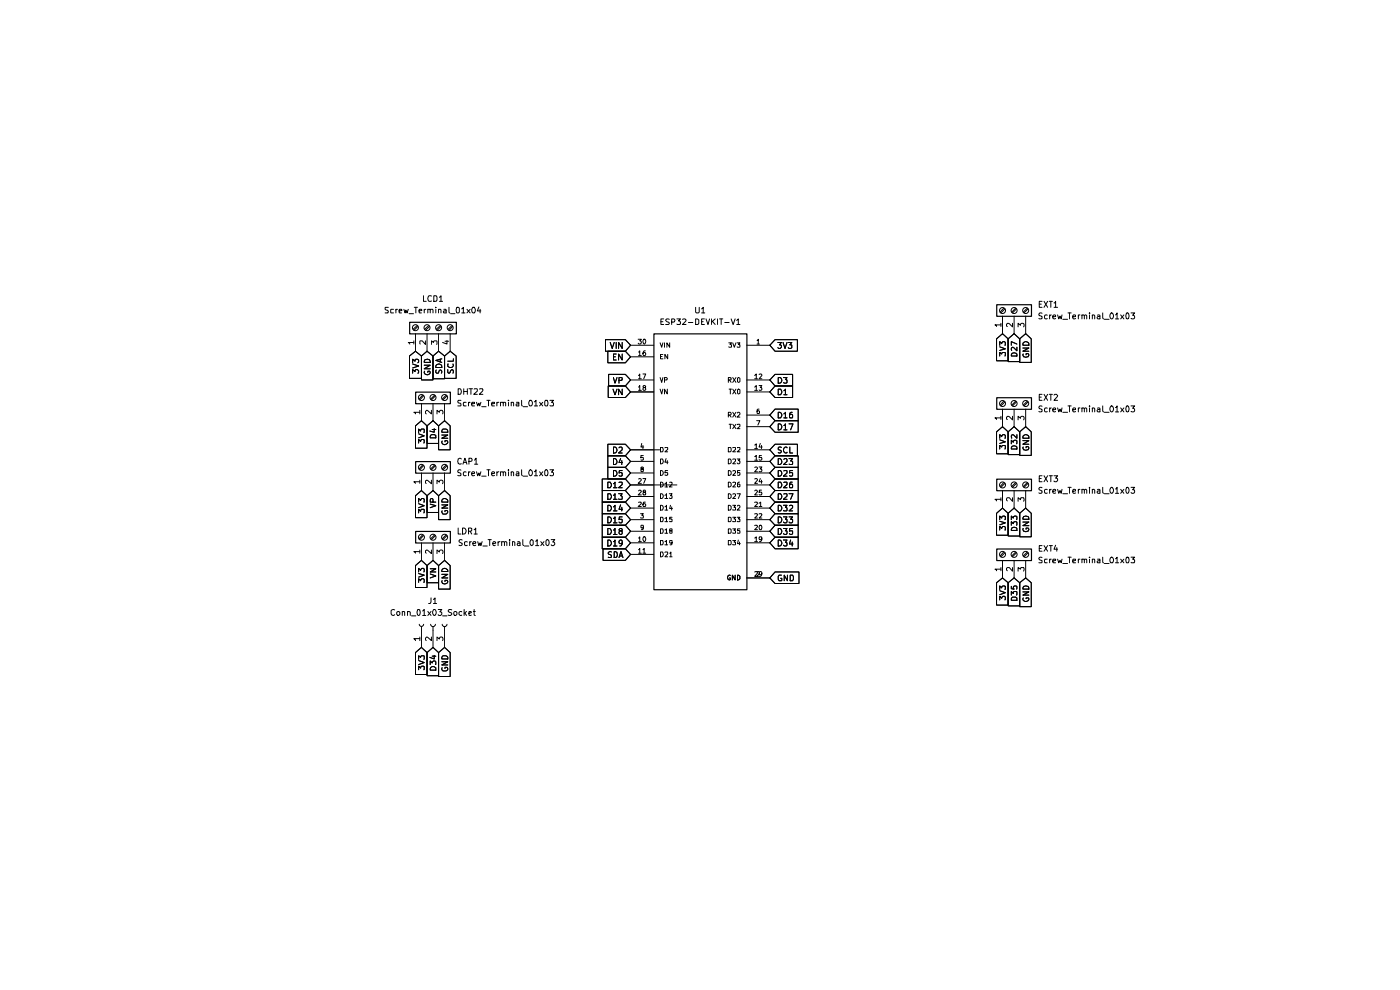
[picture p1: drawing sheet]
<svg xmlns="http://www.w3.org/2000/svg" width="297mm" height="210mm" viewBox="0 0 297 210" stroke-linecap="round" stroke-linejoin="round" font-family="sans-serif">
<g fill="none" stroke="#000" stroke-width=".21">
<path d="M82.4 65.2h-.6v.5a.47 .47 0 0 1 .4 .2 .47 .47 0 0 1 .1 .5h-.6M83.5 65.6l-.6 .1v.6l.6 .1M84 65.6v.8M84.3 65.6h-.2l-.1 .2M84.7 66l.6-.1-.1-.3h-.5v.2v.6h.5M85.7 65.6l.2 .8 .2-.6 .3 .6 .2-.8M86.8 66.5h.9M86.9 75.5l1.2-1 1.3 1v4.8h-2.5zM87.5 79.2v-.8l.6 .4 .1-.4h.4l.2 .3v.3l-.2 .2M87.5 77.2l1.3 .4-1.3 .5M87.5 77v-.8l.6 .4v-.3l.1-.1 .5 .1 .1 .5-.2 .2M87.8 72.6h-1.2l.3 .4"/>
<path d="M87.8 72.3v.7M87.9 65.2h.7M88.1 70.8v3.7M88.2 65.2v1.2M88.5 69.1l-.9 .7M88.6 69.3l-.8 .8M88.9 66l.6-.1-.1-.3h-.4l-.1 .2 .1 .6h.4M89.4 75.5l1.2-1 1.3 1v5.1h-2.5zM89.8 62.7v1.2h.6M90 77.5h1.3l-1.3 .7h1.3M90 65.6v.8M90.1 78.7l-.1 .2a.6 .6 0 0 0 .7 .6 .6 .6 0 0 0 .5-.8h-.4v.3"/>
<path d="M90.2 76.3h.9l.2 .6h-1.3zM90.3 72.3v.8l-.7-.8-.5 .1 .1 .6M90.3 65.6l-.3 .2M90.6 70.8v3.7M90.8 65.7l.5-.1v.8M90.8 65.6v.8M90.9 69.1l-.8 .7M91.1 69.3l-.8 .8M91.3 65.8l.1-.2h.4l.1 .8M91.5 73.1v-.8l.4 .3 .2-.3h.5v.8M91.5 62.8l-.1-.1a.66 .66 0 0 0-.6 .5 .66 .66 0 0 0 .2 .7l.5-.1M91.9 75.5l1.1-1 1.3 1v4.8h-2.4z"/>
<path d="M92 62.7h.5l.2 .3v.7l-.2 .2h-.5zM92.5 65.2v.1M92.5 65.6v.8M92.5 78.5v.5l.1 .2h.4l.4-.7 .3 .2-.1 .5M92.5 77.5a.66 .66 0 0 1 .8-.2 .66 .66 0 0 1 .4 .7h-1.2zM93 65.7l.5-.1 .1 .8M93 65.6v.8M93 70.8v3.7M93.2 63.1l.4-.4v1.2M93.2 63.9h.7M93.4 76.2v.6M93.4 69.1l-.9 .7"/>
<path d="M93.6 69.3l-.9 .8M93.7 76.1l-1.2 .4 1.2 .4M94.1 65.6h.5l.1 .2v.6h-.6v-.4l.6-.1M94.3 75.5l1.2-1 1.3 1v4.8h-2.5zM94.4 72.4h.8M94.8 72.2v.8l-.9-.4M95 78.4v.6l.2 .2 .3-.2 .3-.6 .3 .1v.7M95.1 77.2l-.1 .5a.61 .61 0 0 0 .8 .2 .61 .61 0 0 0 .3-.7M95.2 65.2v1l.2 .2M95.5 70.8v3.7M95.6 66.5h.9M95.8 69.1l-.7 .7"/>
<path d="M96 69.3l-.8 .8M96.2 76.1v.5h-1.2M96.9 65.3l.4-.1 .1 .2v.8l-.1 .2-.4-.1zM98 65.5l.3-.3v1.2M98 66.4h.6M99.1 65.6l.6 .8M99.7 65.6l-.6 .8M100.2 65.3h.5a.94 .94 0 0 1 0 1.1h-.4a.78 .78 0 0 1-.1-1.1zM101.6 65.1l-.3 .9h.7M101.9 65.6v.8M128.4 72h4.3l1.1 1.2-1.1 1.3h-4.3zM128.9 74.5h3.8l1.1 1.2-1.1 1.3h-3.8z"/>
<path d="M129.1 79.4h3.6l1.1 1.2-1.1 1.3h-3.6zM129.5 72.6l.4 1.3 .4-1.3M130.1 75.7h.5M130.7 75.1h-.6v1.3h.6M130.7 72.6v1.3M132 72.6v1.3l-.8-1.3v1.3M132 75.1v1.3l-.8-1.3v1.3M133.8 75.7h4.9M133.8 73.2h4.9M135.4 72h.7l-.4 .3 .4 .3-.1 .3-.5 .1-.1-.2M135.5 74.7l.2-.3v1M135.5 79.7l.2-.4v1"/>
<path d="M135.5 75.4h.6M136.4 79.3h.6l-.4 1M136.5 72h.1a.52 .52 0 0 1 .4 .4 .52 .52 0 0 1-.4 .6l-.2-.4zM136.9 74.4h-.3a.7 .7 0 0 0 0 1h.3l.1-.4-.2-.2h-.2l-.2 .2M140 72.7l.4 1 .2-1M140.1 75.6h.4M140.2 68.2h.4M140.6 75.2h-.5v.9h.5M140.8 67.6h-.6v1.2h.6M141 72.7v1M141.6 75.2v.9l-.5-.9v.9M142 67.7h-.7l-.1 .3 .6 .3 .2 .4-.2 .1h-.6"/>
<path d="M142.1 72.7v1l-.6-1v1M142.5 68.3l.6-.1v-.5l-.6-.1v1.2M143.6 67.6h.8l-.5 .5 .5 .2-.1 .5-.7-.1M144.8 67.7l.5-.1 .2 .3-.7 .9h.7M146 68.4h1M147.6 67.6h.3l.3 .3v.7l-.1 .2h-.5zM147.6 65.2v1l.1 .2h.5l.1-.2v-1M148.8 65.5l.4-.3v1.2M148.8 66.4h.7M148.8 68.2h.4M149.4 67.6h-.6v1.2h.6M149.8 67.6l.4 1.2 .3-1.2"/>
<path d="M151 67.6v1.2M151.1 68.2l.6 .6M151.7 67.6l-.7 .7M152.2 67.6v1.2M152.7 67.6h.6M153 67.6v1.2M153.8 68.4h.9M154.6 72.7h.6l-.3 .4h.3v.5h-.6M155.1 67.6l.4 1.2 .5-1.2M155.4 72.7l.4 1 .3-1M156.3 68l.3-.4v1.2M156.3 68.8h.7"/>
<path d="M156.4 72.7h.6l-.4 .4h.4v.5h-.6M158.4 73.2h4.9M160.1 79.7l.3-.4v1M160.6 72.2l.3-.2v1M160.6 73h.5M161 79.4l.5-.1 .1 .2-.6 .8h.6M164.4 79.4h3.7v2.5h-3.7l-1.1-1.3zM164.4 72h4.8v2.5h-4.8l-1.1-1.3zM165 72.6h.8l-.4 .5 .3 .1 .1 .5-.3 .2h-.3l-.2-.2M166.1 72.6l.4 1.3 .5-1.3M167.2 72.6h.8l-.4 .5 .4 .1v.5l-.3 .2h-.3l-.2-.2M211.4 71.9l1.3-1.1 1.2 1.1v4.6h-2.5z"/>
<path d="M212.1 75.5v-.7l.4 .3 .2-.3h.5v.7M212.1 73.6l1.2 .4-1.2 .3M212.1 73.2v-.7l.4 .4 .3-.4h.3l.2 .1-.1 .6M212.3 68.9h-1.2l.3 .4M212.3 68.6v.7M212.7 67.1v3.7M212.9 65.4l-.7 .8M213.2 65.5l-.9 .9M213.9 71.9l1.2-1.1 1.2 1.1v4.8h-2.4zM214.7 74.9h.9l.1 .2v.4h-1.2zM214.8 68.6v.7l-.9-.7-.4 .2 .2 .5M215.1 67.1v3.7"/>
<path d="M215.5 65.4l-.9 .8M215.6 65.5l-.8 .9M215.7 73.7v.7l-.8-.7-.4 .2 .1 .4M215.7 73l-1.2-.5v.7M216 69.3v-.7l.5 .4 .2-.4 .5 .1v.6M216.3 71.9l1.3-1.1 1.2 1.1v5h-2.5zM217 73.8h1.3l-1.3 .7h1.3M217.1 75.1l-.1 .1a.64 .64 0 0 0 .6 .6 .64 .64 0 0 0 .7-.5l-.2-.3h-.4v.3M217.1 72.7a.67 .67 0 0 1 .8-.2 .67 .67 0 0 1 .4 .7h-1.3zM217.6 67.1v3.7M217.9 65.4l-.8 .8M218.1 65.5l-.8 .9"/>
<path d="M220.5 64.5h.4M221.1 66.5l-.5-.1-.2 .2 .1 .4 .6 .1v.5h-.7M221.1 63.9h-.6v1.3h.6M221.5 63.9l.7 1.3M222.2 66.9l-.4-.1-.2 .3 .1 .5h.5M222.2 63.9l-.7 1.3M222.6 63.9h.7M222.7 66.8v.8M222.9 63.9v1.3M223 66.8l-.3 .3M223.3 67.2l.6-.1v-.2l-.3-.1-.3 .2 .1 .6h.5M223.6 64.3h.2l.1-.4v1.3"/>
<path d="M223.6 65.2h.8M224.4 66.8l.2 .8 .3-.5 .2 .5 .2-.8M225.5 67.7h1M226.6 66.4h.6M226.9 66.4v1.2M227.6 67.2l.6-.1v-.2l-.5-.1-.1 .2v.5l.1 .1h.5M228.8 66.8v.8M229.1 66.8l-.3 .3M229.5 67l.2-.2 .3 .2v.6M229.5 66.8v.8M230 67l.2-.2 .3 .2v.6M231.1 66.4v.1"/>
<path d="M231.1 66.8v.8M231.7 67l.2-.2 .3 .2v.6M231.7 66.8v.8M232.8 66.9h.5v.7M233.3 67.1h-.4l-.2 .2 .2 .3h.4M233.9 66.4v1.1l.2 .1M234.3 67.7h1M235.6 66.5a.6 .6 0 0 1 .7 .5 .6 .6 0 0 1-.5 .6l-.3-.5zM236.6 66.8l.4-.4v1.2M236.6 67.6h.7M237.7 66.8l.7 .8M238.4 66.8l-.7 .8"/>
<path d="M239.1 66.4a.75 .75 0 0 1 .2 1.2h-.2a.9 .9 0 0 1 0-1.2zM239.9 66.4h.8l-.4 .5 .3 .1v.6h-.7M88.1 90.3l1.3-1.1 1.2 1.1v4.8h-2.5zM88.8 94v-.8l.4 .4 .3-.4 .5 .1-.1 .7M88.8 92l1.2 .5-1.2 .4M88.8 91.8v-.8l.4 .4 .2-.4h.5v.8M89.1 87.5h-1.3l.3 .1v.2M89.1 87v.8M89.4 85.6v3.6M89.7 98.6l-.8 .9M89.7 83.8l-.8 .9M89.8 98.8l-.7 .8"/>
<path d="M89.8 84l-.7 .8M90.6 90.3l1.3-1.1 1.1 1.1v3.8h-2.4zM91.4 92.4l.1-.2h.7l.3 .2v.5h-1.2zM91.5 87v.8l-.9-.8-.3 .3v.3l.1 .2M91.7 91.1h.8M91.9 85.6v3.6M92.1 90.9v.8l-.9-.3M92.2 98.6l-.8 .9M92.2 83.8l-.8 .9M92.4 98.8l-.9 .8M92.4 84l-.9 .8M92.7 87.8v-.8l.5 .5 .1-.4h.6v.7"/>
<path d="M93 90.3l1.3-1.1 1.2 1.1v5.1h-2.5zM93.7 92.3h1.3l-1.3 .7h1.3M93.8 93.6a.58 .58 0 0 0 .6 .7 .58 .58 0 0 0 .5-.7l-.5-.1v.2M93.8 91.2l.2-.2h.7a.52 .52 0 0 1 .3 .7h-1.3zM94.3 85.6v3.6M94.7 98.6l-.9 .9M94.7 83.8l-.9 .9M94.8 98.8l-.8 .8M94.8 84l-.8 .8M97.2 82.5a.66 .66 0 0 1 .6 .4 .66 .66 0 0 1-.2 .7h-.4zM97.8 99.7l-.4-.1-.3 .3 .1 .3 .6 .3v.3h-.7M97.8 84.9h-.6l-.1 .3 .1 .2 .6 .3v.3l-.7 .1"/>
<path d="M97.9 97.4l-.3-.2a.65 .65 0 0 0-.5 .6 .65 .65 0 0 0 .5 .7l.3-.1M98.2 98.5l.4-1.3 .5 1.3M98.4 98.1h.6M98.4 82.5v1.1M98.4 83.1h.7M98.9 85.3h-.5l-.1 .2 .1 .6h.5M99.1 82.5v1.1M99.4 85.3v.8M99.5 97.9l.6-.1v-.5l-.6-.1v1.3M99.5 82.5h.7M99.7 85.3h-.2l-.1 .2M99.9 82.5v1.1"/>
<path d="M100.1 85.7l.6-.1v-.3h-.5l-.1 .2 .1 .6h.5M100.6 82.5h.6l.1 .5-.8 .6h.8M100.7 97.6l.3-.4v1.3M100.7 98.5h.6M101.1 85.3l.2 .8 .3-.6 .2 .6 .2-.8M101.8 82.5h.6v.3l-.7 .8h.7M102.2 86.3h.9M103.3 99.6h.7M103.3 84.9h.7M103.6 84.9v1.2M103.6 99.6v1.3M104.3 85.7l.6-.1v-.3h-.5l-.1 .2 .1 .6h.5"/>
<path d="M105.4 85.3v.8M105.8 85.3l-.4 .2M106.2 85.4l.5-.1 .1 .8M106.2 85.3v.8M106.8 85.5v-.2h.4l.1 .8M107.9 99.6v.2M107.9 84.9v.1M107.9 85.3v.8M108.5 85.4l.4-.1 .1 .8M108.5 85.3v.8M109.6 85.3h.5v.8h-.5v-.4l.5-.1M110.7 99.6v1.2l.1 .1"/>
<path d="M110.7 84.9v1l.1 .2M111 86.3h.9M112.3 99.7l.2-.1a.67 .67 0 0 1 .5 .7 .67 .67 0 0 1-.5 .6 .84 .84 0 0 1-.2-1.2zM112.3 84.9h.4a.78 .78 0 0 1 0 1.2l-.4-.1a.87 .87 0 0 1 0-1.1zM113.4 85.3l.3-.4v1.2M113.4 86.1h.6M114.5 85.3l.6 .8M115.1 85.3l-.6 .8M115.7 85h.5v.7l-.1 .4h-.4l-.1-.2zM115.8 99.6a.75 .75 0 0 1 .2 1.3l-.4-.2v-.8zM116.7 99.6h.7l-.4 .6h.3v.6h-.6M116.7 84.9h.7l-.4 .4 .4 .3-.1 .5-.6-.1"/>
<path d="M128.9 94.2h3.8l1.1 1.2-1.1 1.3h-3.8zM128.9 99.1h3.8l1.1 1.2-1.1 1.3h-3.8zM128.9 96.7h3.8l1.1 1.2-1.1 1.2h-3.8zM129 81.9h3.7l1.1 1.2-1.1 1.2h-3.7zM130 82.5l.5 1.2 .4-1.2M130.1 94.8a.65 .65 0 0 1 .8 .7 .65 .65 0 0 1-.8 .6zM130.1 80.1l.4 1.2 .4-1.2M130.1 99.8h.5a.66 .66 0 0 1 .3 .8 .66 .66 0 0 1-.8 .4zM130.1 97.3a.65 .65 0 0 1 .8 .6 .65 .65 0 0 1-.8 .6zM131.3 95l.2-.2h.3l.2 .2v.4l-.8 .7h.8M131.3 80.7l.7-.1v-.4l-.7-.1v1.2M131.7 97.3l-.4 .8h.8"/>
<path d="M131.9 97.7v.8M132 82.5v1.2l-.8-1.2v1.2M132 99.8h-.6l-.1 .5h.7v.6h-.7M133.8 80.6h4.9M133.8 83.1h4.9M133.8 95.4h6.2M133.8 97.9h4.9M135.5 82.1l.2-.3v1M135.5 80.3h.6M135.5 82.8h.6M136.1 94.1l-.1 .7h.6M136.1 99.5l-.1-.1v-.3h.5l-.1 .4-.4 .1v.4l.1 .1 .4-.1v-.4l-.2-.1"/>
<path d="M136.4 94.5v.7M136.5 96.6h-.5v.5h.5v.4h-.5M136.6 82.2l-.2-.2 .1-.1 .3-.1 .2 .2-.1 .2h-.3l-.2 .3 .2 .3 .4-.2-.2-.4M140 80.1l.4 1 .2-1M140 82.5l.4 1.1 .2-1.1M140.1 94.9l.5 .1 .1 .4-.2 .4h-.4zM140.1 97.4h.4a.58 .58 0 0 1 .2 .6 .58 .58 0 0 1-.6 .4zM140.1 99.8a.52 .52 0 0 1 .6 .5 .52 .52 0 0 1-.6 .5zM141 80.6h.5l.1-.3-.2-.2h-.4v1M141.1 95h.5v.3l-.5 .5h.5M141.3 97.3l-.2 .7h.6M141.6 82.5v1.1l-.6-1.1v1.1"/>
<path d="M141.6 97.7v.7M141.6 99.8h-.5v.5l.5-.1v.6h-.5M154.5 80.6h.5l.1-.4-.6-.1v1M154.5 88.1h.4l.2-.5-.2-.1h-.4v1M154.5 94.9h.4l.2 .3v.5l-.2 .1h-.4zM154.5 97.4h.4l.2 .2v.5l-.3 .3h-.3zM154.5 99.8l.6 .3v.5l-.3 .2h-.3zM154.7 82.5h.5M154.7 90h.5M154.8 80.6l.3 .5M154.8 88.1l.3 .4M154.9 82.5v1.1"/>
<path d="M154.9 90v.9M155.4 95h.6v.3l-.6 .5h.6M155.4 97.4h.6v.4l-.6 .6h.6M155.4 99.9h.6v.3l-.6 .6h.6M155.4 80.1l.7 1M155.4 82.5l.7 1.1M155.4 87.5l.7 1M155.4 90l.7 .9M156.1 80.1l-.7 1M156.1 82.5l-.7 1.1M156.1 87.5l-.7 1M156.1 90l-.7 .9"/>
<path d="M156.4 97.4h.6l-.4 .3 .4 .1v.4l-.2 .2-.4-.2M156.5 87.6v-.1h.3l.2 .4-.6 .6h.6M156.5 90.1l.4-.1 .1 .4-.6 .5h.6M156.5 95l.4-.1 .1 .4-.6 .5h.6M156.6 80.1l.4 .2v.6l-.3 .2-.2-.2v-.6zM156.6 82.5l.4 .2v.7l-.3 .2-.2-.2v-.7zM157 99.8h-.5v.5h.5v.5h-.5M158.4 80.6h4.9M158.4 83.1h4.9M158.4 95.4h4.9M158.4 97.9h4.9M158.4 88.1h4.9"/>
<path d="M158.4 90.5h4.9M160.1 82.1l.3-.3v1M160.1 94.4l.3-.3v1.1M160.1 96.9l.3-.3v1M160.1 99.1h.4l.2 .1-.6 .9h.6M160.1 80.3h.6M160.1 82.8h.6M160.1 95.2h.6M160.1 97.6h.6M160.5 89.2h.7l-.4 1M161 81.8h.6l-.3 .4h.2l.1 .4-.1 .2-.5-.1M161 86.8l-.4 .1v.7h.5v-.4l-.3-.1-.2 .2"/>
<path d="M161 99.1h.6l-.3 .4h.2l.1 .4-.1 .2-.5-.1M161.3 94.1l-.3 .7h.7M161.5 96.6h-.4l-.1 .5 .5-.1 .1 .4-.1 .2-.5-.1M161.5 94.5v.7M164.4 99.1h4.9v2.5h-4.9l-1.1-1.3zM164.4 94.2h4.8v2.5h-4.8l-1.1-1.3zM164.4 96.7h4.9v2.4h-4.9l-1.1-1.2zM164.4 86.8h4.9v2.4h-4.9l-1.1-1.1zM164.4 89.2h4.9v2.5h-4.9l-1.1-1.2zM164.4 81.9h3.7v2.4h-3.7l-1.1-1.2zM165.1 99.8h.5a.66 .66 0 0 1 .2 .8 .66 .66 0 0 1-.7 .4zM165.1 97.3a.65 .65 0 0 1 .8 .6 .65 .65 0 0 1-.8 .6z"/>
<path d="M165.1 87.5a.66 .66 0 0 1 .7 .3 .66 .66 0 0 1-.2 .8h-.5zM165.1 89.9a.65 .65 0 0 1 .8 .6 .65 .65 0 0 1-.8 .7zM165.1 82.5h.5l.2 .3 .1 .4-.3 .5h-.5zM165.1 80.1h.5a.66 .66 0 0 1 .2 .8 .66 .66 0 0 1-.7 .4zM165.8 94.9l-.5-.1-.2 .2v.3l.7 .5-.3 .3-.4-.1M166.2 80.1h.8l-.4 .4 .4 .1v.6h-.8M166.3 99.9l.6-.1 .1 .5-.8 .7h.8M166.3 97.4l.2-.1h.3l.2 .1v.5l-.8 .6h.8M166.3 87.8l.3-.3v1.1M166.3 90.3h.2l.1-.4v1.3M166.3 82.9l.3-.4v1.2M166.3 88.6h.7"/>
<path d="M166.3 91.2h.7M166.3 83.7h.7M167 95l-.2-.2a.6 .6 0 0 0-.6 .7 .6 .6 0 0 0 .8 .5v-.1M167.4 97.3h.7l-.4 .5 .4 .1v.6h-.7M167.4 89.9h.8l-.5 1.3M167.6 94.8v1.3h.5M168.1 87.5h-.5l-.1 1 .1 .1h.5v-.5l-.1-.2-.4 .1-.1 .1M168.1 99.8h-.5l-.1 .5h.6v.6h-.6M211.4 91.6l1.3-1.1 1.2 1.1v4.7h-2.5zM212.1 95.2v-.7l.4 .3 .2-.3h.5v.7M212.1 93.3l1.2 .4-1.2 .4M212.1 93v-.8l.4 .4 .3-.4h.3l.2 .2-.1 .6"/>
<path d="M212.3 88.6h-1.2l.3 .4M212.3 88.3v.7M212.7 86.8v3.7M212.9 85.1l-.7 .8M213.2 85.3l-.9 .8M213.9 91.6l1.2-1.1 1.2 1.1v4.8h-2.4zM214.5 94.1v-.7l.5 .4 .2-.4 .5 .1-.1 .6M214.7 94.7h.9l.1 .1v.4h-1.2zM214.8 88.3v.8l-.9-.8-.4 .3 .2 .4M215.1 86.8v3.7M215.5 85.1l-.9 .8M215.6 85.3l-.8 .8"/>
<path d="M215.7 92.2v.8l-.8-.8-.4 .3 .1 .5M216 89.1v-.8l.5 .4 .1-.3h.6v.7M216.3 91.6l1.3-1.1 1.2 1.1v5h-2.5zM217 93.5h1.3l-1.3 .7h1.3M217.1 94.8l-.1 .1a.64 .64 0 0 0 .6 .6 .64 .64 0 0 0 .7-.5l-.2-.3h-.4v.3M217.1 92.5a.67 .67 0 0 1 .8-.2 .67 .67 0 0 1 .4 .7h-1.3zM217.6 86.8v3.7M217.9 85.1l-.8 .8M218.1 85.3l-.8 .8M220.5 84.2h.4M221.1 86.2l-.5-.1-.2 .3 .1 .3 .6 .2v.4h-.7M221.1 83.6h-.6v1.3h.6"/>
<path d="M221.5 83.6l.7 1.3M222.2 86.6l-.4-.1-.2 .3 .1 .5h.5M222.2 83.6l-.7 1.3M222.6 83.6h.7M222.7 86.5v.9M222.9 83.6v1.3M223 86.5l-.3 .3M223.3 86.9h.6v-.3l-.3-.1-.3 .2 .1 .6h.5M223.6 83.8l.2-.2h.3l.3 .3-.8 1h.8M224.4 86.5l.2 .9 .3-.6 .2 .6 .2-.9M225.5 87.5h1M226.6 86.1h.6"/>
<path d="M226.9 86.1v1.3M227.6 86.9h.6v-.3l-.5-.1-.1 .2v.5l.1 .2 .5-.1M228.8 86.5v.9M229.1 86.5l-.3 .3M229.5 86.7l.2-.2 .3 .2v.7M229.5 86.5v.9M230 86.7l.2-.2 .3 .2v.7M231.1 86.1v.2M231.1 86.5v.9M231.7 86.7l.2-.2 .3 .2v.7M231.7 86.5v.9M232.8 86.6h.5v.8"/>
<path d="M233.3 86.9h-.4l-.2 .1 .2 .4 .4-.1M233.9 86.1v1.1l.2 .2M234.3 87.5h1M235.6 86.2a.6 .6 0 0 1 .7 .5 .6 .6 0 0 1-.5 .7l-.3-.5zM236.6 86.4h.2l.2-.3v1.3M236.6 87.4h.7M237.7 86.5l.7 .9M238.4 86.5l-.7 .9M239.1 86.1a.75 .75 0 0 1 .2 1.3h-.2a.9 .9 0 0 1 0-1.3zM239.9 86.1h.8l-.4 .5 .3 .1v.6h-.7M88.1 105.2l1.3-1.1 1.2 1.1v4.6h-2.5zM88.1 120l1.3-1.1 1.2 1.1v4.6h-2.5z"/>
<path d="M88.8 108.8v-.8l.4 .5 .2-.5h.5v.8M88.8 106.8l1.2 .5-1.2 .4M88.8 106.5v-.8l.4 .5 .3-.5h.3l.2 .2-.1 .6M89.1 102.2h-1.3l.3 .3M89.1 117h-1.3l.3 .3M89.1 101.9v.6M89.1 116.7v.6M89.4 100.3v3.8M89.4 115.1v3.8M89.7 113.5l-.8 .8M89.8 113.6l-.7 .9M90.6 105.2l1.3-1.1 1.1 1.1v3.5h-2.4z"/>
<path d="M90.6 120l1.3-1.1 1.1 1.1v3.6h-2.4zM91.3 106.9l1.2 .4-1.2 .4M91.5 101.9v.7l-.9-.7-.3 .2 .1 .4M91.5 116.7v.7l-.9-.7-.3 .2 .1 .4M91.9 106.5v-.6l-.2-.2-.3 .1-.1 .7h1.2M91.9 100.3v3.8M91.9 115.1v3.8M92.2 113.5l-.8 .8M92.4 113.6l-.9 .9M92.7 102.6v-.7l.5 .4 .1-.4h.6v.7M92.7 117.4v-.7l.5 .4 .1-.3h.6v.6M93 105.2l1.3-1.1 1.2 1.1v5h-2.5z"/>
<path d="M93 120l1.3-1.1 1.2 1.1v5h-2.5zM93.7 107.1h1.3l-1.3 .7h1.3M93.8 108.4l-.1 .2 .3 .4h.7l.3-.4-.2-.3h-.4v.2M93.8 106a.67 .67 0 0 1 .8-.2 .67 .67 0 0 1 .4 .7h-1.3zM94.3 100.3v3.8M94.3 115.1v3.8M94.7 113.5l-.9 .8M94.8 113.6l-.8 .9M97.2 112v1.3h.6M98 114.6l-.4-.1-.2 .2v.3l.6 .2v.4l-.2 .1h-.4M98.1 112a.65 .65 0 0 1 .8 .6 .65 .65 0 0 1-.8 .7zM98.9 100.2h-.5l-.1 .5a.36 .36 0 0 0 .6 .1"/>
<path d="M99.1 115h-.6v.6l.3 .1h.3M99.4 112.7h.5l.2-.2v-.4l-.7-.1v1.3M99.4 100.1v.8M99.6 114.9v.8M99.7 100.1l-.3 .2M99.7 112.7l.4 .6M100 114.9l-.4 .2M100.1 100.5l.6-.1v-.2l-.5-.1-.1 .1v.6l.1 .1 .5-.1M100.3 115.3l.6-.1v-.2l-.4-.1-.2 .2v.5l.2 .1h.4M100.6 112.3l.3-.3v1.3M100.6 113.3h.7M101.1 100.1l.2 .8 .3-.6 .2 .6 .2-.8"/>
<path d="M101.3 114.9l.3 .8 .3-.6 .1 .6 .3-.8M102.2 101h.9M102.4 115.8h1M103.5 114.5h.7M103.9 114.5v1.2M104.3 100.5l.6-.1v-.2l-.4-.1-.2 .1v.6l.2 .1 .4-.1M104.6 115.3l.6-.1-.2-.3-.4 .2v.5l.1 .1h.4M105.4 100.1v.8M105.7 114.9v.8M105.8 100.1l-.4 .2M106.1 114.9l-.4 .2M106.2 100.2l.2-.1 .4 .1v.7"/>
<path d="M106.2 100.1v.8M106.4 115l.4-.1 .2 .2v.6M106.4 114.9v.8M106.8 100.2l.1-.1 .4 .1v.7M107 115.1l.2-.2 .3 .2v.6M107.9 100.1v.8M108.1 114.5v.1M108.1 114.9v.8M108.5 100.2l.1-.1 .4 .1v.7M108.5 100.1v.8M108.7 115l.3-.1 .2 .2v.6M108.7 114.9v.8"/>
<path d="M109.6 100.2h.5v.7M109.8 115l.3-.1 .2 .2v.6M110.1 100.4l-.5 .1-.1 .2 .1 .2 .5-.1M110.3 115.2h-.4l-.2 .2 .2 .3h.4M110.9 114.5v1.1l.2 .1M111 101h.9M111.2 115.8h1M112.6 114.6l.3-.1 .2 .2v.8l-.2 .2a.71 .71 0 0 1-.3-1.1zM113.4 100.1l.3-.5v1.3M113.4 100.9h.6M113.6 114.8l.4-.3v1.2M113.6 115.7h.7"/>
<path d="M114.5 100.1l.6 .8M114.7 114.9l.7 .8M115.1 100.1l-.6 .8M115.4 114.9l-.7 .8M116.1 114.5a.68 .68 0 0 1 .4 .6 .68 .68 0 0 1-.4 .6l-.3-.2v-.8zM116.9 114.5h.8l-.4 .5 .3 .1 .1 .4-.3 .2h-.3l-.2-.1M127.8 111.4h4.9l1.1 1.3-1.1 1.3h-4.9zM127.8 106.5h4.9l1.1 1.3-1.1 1.2h-4.9zM127.8 109h4.9l1.1 1.2-1.1 1.2h-4.9zM127.8 114h4.9l1.1 1.1-1.1 1.3h-4.9zM127.8 104.1h4.9l1.1 1.2-1.1 1.2h-4.9zM127.8 101.6h4.9l1.1 1.3-1.1 1.2h-4.9z"/>
<path d="M127.9 116.4h4.8l1.1 1.2-1.1 1.3h-4.8zM128.9 112.1a.65 .65 0 0 1 .8 .6 .65 .65 0 0 1-.8 .7zM128.9 107.2a.66 .66 0 0 1 .8 .4 .66 .66 0 0 1-.2 .8h-.6zM128.9 109.6a.65 .65 0 0 1 .8 .7 .65 .65 0 0 1-.8 .6zM128.9 114.6a.65 .65 0 0 1 .8 .6 .65 .65 0 0 1-.8 .6zM128.9 104.7h.6l.1 .3 .1 .4-.2 .5h-.6zM128.9 102.3h.6l.1 .2 .1 .5-.2 .5h-.6zM129.7 117.1l-.4-.1-.3 .3 .2 .3 .5 .2v.4h-.7M130.1 112.4h.2l.2-.3v1.3M130.1 107.5l.4-.3v1.2M130.1 110l.4-.4v1.3M130.1 114.9h.2l.2-.3v1.2"/>
<path d="M130.1 105.1l.4-.4v1.2M130.1 102.6l.4-.3v1.2M130.1 113.4h.8M130.1 108.4h.8M130.1 110.9h.8M130.1 115.8h.8M130.1 105.9h.8M130.1 103.5h.8M130.3 117a.64 .64 0 0 1 .7 .6 .64 .64 0 0 1-.7 .7zM131.2 104.7h.8l-.3 .5 .3 .1v.5h-.8M131.3 118.3l.4-1.3 .5 1.3M131.3 102.4l.6-.1 .1 .5-.8 .7h.8"/>
<path d="M131.5 117.9h.5M131.6 112.6l-.3-.3 .3-.2h.2l.2 .4-.4 .1-.3 .3v.2l.3 .3 .4-.2v-.4l-.2-.2M131.7 107.1l-.4 .9h.8M131.9 107.6v.8M132 109.6h-.6l-.1 .6 .6-.1 .1 .6-.2 .2h-.3l-.2-.2M132 115.1l-.1 .2h-.4l-.2-.2v-.3l.3-.2 .4 .1v.8l-.2 .2-.3 .1M133.8 100.3h4.9M133.8 102.9h9.8M133.8 105.3h4.9M133.8 107.8h4.9M133.8 110.2h4.9M133.8 112.7h4.9"/>
<path d="M133.8 115.1h4.9M133.8 117.6h4.9M135.5 101.6l.3-.1 .3 .4-.7 .6h.7M135.5 104.1l.3-.1 .3 .3-.7 .7h.7M135.5 106.6l.5-.1 .1 .3-.7 .6h.7M135.5 114.1l.2-.2v1M135.5 116.6l.2-.3v1M135.5 114.9h.6M135.5 117.3h.6M135.9 109h.6l-.4 .3 .4 .1v.4h-.6M136.4 101.5h.6l-.4 1M136.4 116.6l.2-.3v1"/>
<path d="M136.4 117.3h.6M136.5 111.8l-.2 .2-.3-.1v-.4h.5v.7l-.4 .1M136.5 114l.1-.1a.52 .52 0 0 1 .4 .4 .52 .52 0 0 1-.4 .6l-.2-.4zM136.6 104.4l-.2-.2 .1-.1 .3-.1 .2 .2-.1 .2h-.3l-.2 .4 .1 .2h.4l.1-.4-.2-.2M136.9 106.5h-.3l-.2 .4 .1 .5h.4l.1-.4-.2-.2-.4 .2M140.1 102.3a.52 .52 0 0 1 .6 .5 .52 .52 0 0 1-.6 .5zM140.1 104.7a.52 .52 0 0 1 .6 .5 .52 .52 0 0 1-.6 .5zM140.1 107.2a.59 .59 0 0 1 .6 .3 .59 .59 0 0 1-.2 .7h-.4zM140.1 109.7l.5 .1 .1 .4-.2 .5h-.4zM140.1 112.2l.5 .1 .1 .4-.2 .4h-.4zM140.1 114.6l.5 .1 .1 .4-.2 .5h-.4zM140.1 117.1h.4a.58 .58 0 0 1 .2 .6 .58 .58 0 0 1-.6 .4z"/>
<path d="M141.1 102.6l.3-.3v1M141.1 105.1l.3-.4v1M141.1 107.5l.3-.3v1M141.1 110l.3-.3v1M141.1 112.4l.3-.2v.9M141.1 114.9l.3-.3v1M141.1 117.2h.5v.3l-.5 .6h.5M141.1 103.3h.5M141.1 105.7h.5M141.1 108.2h.5M141.1 110.7h.5M141.1 113.1h.5"/>
<path d="M141.1 115.6h.5M142 104.7h.6l-.4 .5h.4v.5h-.6M142.1 102.4h.5v.3l-.6 .6h.6M142.1 117.3l.2-.2v1M142.1 118.1h.5M142.2 107.2l-.1 .7h.6M142.2 112.6l-.1-.1v-.2l.4-.1 .1 .3-.5 .2v.3l.4 .1 .1-.4-.2-.1M142.5 107.5v.7M142.6 109.7h-.5v.4h.5l-.1 .6-.4-.1M142.6 115.1l-.2 .1-.3-.1v-.4h.5v.7l-.4 .2M154.5 102.3l.6 .2v.5l-.3 .3h-.3zM154.5 104.7l.6 .3v.5l-.3 .2h-.3z"/>
<path d="M154.5 107.2l.6 .2v.5l-.2 .3h-.4zM154.5 109.7h.4l.2 .2v.5l-.2 .3h-.4zM154.5 112.2h.4l.2 .1v.6l-.2 .2h-.4zM154.5 114.6h.4l.2 .3v.5l-.2 .2h-.4zM155.4 102.4h.6v.3l-.6 .6h.6M155.4 104.8h.6v.4l-.6 .5h.6M155.4 107.2h.6l-.3 .4 .3 .1v.4h-.6M155.4 109.7h.6l-.3 .4h.3v.5h-.6M155.4 112.2h.6l-.3 .3 .3 .1v.4h-.6M155.4 114.6h.6l-.3 .4 .3 .1v.4h-.6M156.4 104.7h.7l-.5 1M156.4 109.7h.6l-.4 .4h.4v.5h-.6"/>
<path d="M156.5 107.4v-.2h.3l.2 .4-.6 .6h.6M156.6 114.6l-.1 .7h.6M156.9 102.3l-.4 .2v.7h.5l-.1-.5h-.4v.2M156.9 115v.6M157 112.2h-.5v.4h.5l-.1 .5-.4-.1M158.4 100.3h4.9M158.4 102.9h4.9M158.4 105.3h4.9M158.4 107.8h4.9M158.4 110.2h4.9M158.4 112.7h4.9M158.4 115.1h4.9"/>
<path d="M160.1 101.6l.4-.1 .2 .3-.6 .7h.6M160.1 104.1l.4-.1 .2 .2-.6 .8h.6M160.1 106.6l.5-.1 .1 .2-.6 .7h.6M160.1 109h.5l.1 .1-.6 .8h.6M160.1 111.5l.5-.1 .1 .2-.6 .7h.6M160.1 114.1l.3-.2v1M160.1 114.9h.6M161 106.8l.4-.3v.9M161 109h.5l.1 .1-.6 .8h.6M161 107.4h.6M161.1 111.5l.1-.1a.47 .47 0 0 1 .4 .5 .47 .47 0 0 1-.4 .4l-.2-.3zM161.3 101.5l-.3 .7h.7"/>
<path d="M161.5 104h-.4l-.1 .5 .5-.1v.6l-.5-.1M161.5 101.9v.6M161.6 114.3l-.1 .2h-.4v-.6h.4l.1 .1-.1 .8-.4 .1M164.4 106.5h4.9v2.5h-4.9l-1.1-1.2zM164.4 101.6h4.9v2.5h-4.9l-1.1-1.2zM164.4 104.1h4.9v2.4h-4.9l-1.1-1.2zM164.4 114h4.9v2.4h-4.9l-1.1-1.3zM164.4 109h4.9v2.4h-4.9l-1.1-1.2zM164.4 111.4h4.9v2.6h-4.9l-1.1-1.3zM165.1 107.2a.66 .66 0 0 1 .7 .4 .66 .66 0 0 1-.2 .8h-.5zM165.1 102.3h.5l.2 .2 .1 .5-.3 .5h-.5zM165.1 104.7h.5l.2 .3 .1 .4-.3 .5h-.5z"/>
<path d="M165.1 114.6a.65 .65 0 0 1 .8 .6 .65 .65 0 0 1-.8 .6zM165.1 109.6a.65 .65 0 0 1 .8 .7 .65 .65 0 0 1-.8 .6zM165.1 112.1a.65 .65 0 0 1 .8 .6 .65 .65 0 0 1-.8 .7zM166.2 107.2h.8l-.4 .4 .4 .2v.5h-.8M166.2 114.6h.8l-.4 .5h.4v.6l-.2 .1-.6-.1M166.2 109.6h.8l-.4 .5 .4 .1v.5l-.2 .2-.6-.2M166.2 112.1h.8l-.4 .5 .4 .1v.5l-.2 .2-.6-.2M166.3 102.4l.6-.1 .1 .5-.8 .7h.8M166.3 104.8l.6-.1 .1 .5-.8 .7h.8M167.4 104.7h.8l-.5 1.2M167.4 109.6h.7l-.4 .5 .4 .1v.5l-.1 .2h-.4l-.2-.2M167.5 107.3h.6v.4l-.7 .7h.7"/>
<path d="M167.7 114.6l-.2 .8h.7M168.1 102.3l-.5 .1-.1 .8 .1 .3 .5-.1v-.5l-.1-.2-.4 .1-.1 .2M168.1 115v.8M168.1 112.1h-.5l-.1 .6 .6-.1v.6l-.1 .2h-.4l-.1-.2M211.4 108.9l1.3-1.1 1.2 1.1v4.6h-2.5zM212.1 112.4v-.7l.4 .4 .3-.4h.3l.2 .1-.1 .6M212.1 110.6l1.2 .3-1.2 .4M212.1 110.2v-.7l.4 .4 .3-.4 .5 .1-.1 .6M212.3 105.9h-1.2l.3 .4M212.3 105.6v.7M212.7 104.1v3.7M212.7 118.9v3.7"/>
<path d="M212.9 102.4l-.7 .8M212.9 117.1l-.7 .8M213.2 102.5l-.9 .9M213.2 117.3l-.9 .8M213.9 108.9l1.2-1.1 1.2 1.1v4.8h-2.4zM214.5 111.4v-.7l.5 .4 .2-.4h.5l-.1 .7M214.5 110.2v-.7l.5 .4 .2-.4 .5 .1-.1 .6M214.7 111.9h.9l.1 .2v.4h-1.2zM214.8 105.6v.7l-.7-.7-.5 .1-.1 .4 .2 .2M215.1 104.1v3.7M215.1 118.9v3.7M215.5 102.4l-.9 .8"/>
<path d="M215.5 117.1l-.9 .8M215.6 102.5l-.8 .9M215.6 117.3l-.8 .8M216 106.3v-.7l.5 .4 .1-.4h.6v.7M216.3 108.9l1.3-1.1 1.2 1.1v5h-2.5zM217 110.7h1.3l-1.3 .8h1.3M217.1 112.1l-.1 .1a.64 .64 0 0 0 .6 .6 .64 .64 0 0 0 .7-.5l-.2-.3h-.4v.3M217.2 109.6h.9l.2 .5h-1.3zM217.6 104.1v3.7M217.6 118.9v3.7M217.9 102.4l-.8 .8M217.9 117.1l-.8 .8"/>
<path d="M218.1 102.5l-.8 .9M218.1 117.3l-.8 .8M220.5 101.5h.4M220.5 116.3h.4M221.1 103.5l-.5-.1-.2 .2 .1 .3 .6 .2v.4l-.2 .1h-.5M221.1 118.3l-.5-.1-.2 .2 .1 .3 .6 .3v.3l-.7 .1M221.1 100.9h-.6v1.3h.6M221.1 115.7h-.6v1.2h.6M221.5 100.9l.7 1.3M221.5 115.7l.7 1.2M222.2 103.9l-.4-.1-.2 .3 .1 .5h.5M222.2 118.6h-.5l-.1 .3 .1 .5h.5"/>
<path d="M222.2 100.9l-.7 1.3M222.2 115.7l-.7 1.2M222.6 100.9h.7M222.6 115.7h.7M222.7 103.8v.8M222.7 118.6v.8M222.9 100.9v1.3M222.9 115.7v1.2M223 103.8l-.3 .3M223 118.6l-.3 .3M223.3 104.2l.6-.1v-.2l-.3-.1-.3 .2 .1 .6h.5M223.3 119l.6-.1v-.3h-.5l-.1 .2 .1 .6h.5"/>
<path d="M223.6 100.9h.8l-.5 .5 .5 .2v.3l-.3 .3h-.3l-.2-.2M223.9 115.7l-.3 .8h.8M224.2 116.2v.7M224.4 103.8l.2 .8 .3-.5 .2 .5 .2-.8M224.4 118.6l.2 .8 .3-.5 .2 .5 .2-.8M225.5 104.7h1M225.5 119.5h1M226.6 103.4h.6M226.6 118.2h.6M226.9 103.4v1.2M226.9 118.2v1.2M227.6 104.2l.6-.1v-.2l-.5-.1-.1 .2v.5l.1 .1h.5"/>
<path d="M227.6 119l.6-.1v-.3h-.5l-.1 .2 .1 .6h.5M228.8 103.8v.8M228.8 118.6v.8M229.1 103.8l-.3 .1v.2M229.1 118.6h-.2l-.1 .3M229.5 103.9l.4-.1 .1 .2v.6M229.5 118.7l.5-.1v.8M229.5 103.8v.8M229.5 118.6v.8M230 104l.2-.2 .3 .2v.6M230 118.8l.1-.2h.4v.8M231.1 103.4v.1"/>
<path d="M231.1 118.2v.1M231.1 103.8v.8M231.1 118.6v.8M231.7 103.9l.4-.1 .1 .2v.6M231.7 118.7l.5-.1v.8M231.7 103.8v.8M231.7 118.6v.8M232.8 103.9h.5v.7M232.8 118.6h.5v.8h-.5l-.1-.3 .6-.2M233.3 104.1h-.4l-.2 .2 .2 .3h.4M233.9 103.4v1.1l.2 .1M233.9 118.2v1l.2 .2"/>
<path d="M234.3 104.7h1M234.3 119.5h1M235.6 103.5a.61 .61 0 0 1 .7 .4 .61 .61 0 0 1-.4 .7 .71 .71 0 0 1-.3-1.1zM235.6 118.3l.3-.1a.84 .84 0 0 1 .1 1.2l-.4-.1a.78 .78 0 0 1 0-1zM236.6 103.7h.2l.2-.3v1.2M236.6 118.5l.4-.3v1.2M236.6 104.6h.7M236.6 119.4h.7M237.7 103.8l.7 .8M237.7 118.6l.7 .8M238.4 103.8l-.7 .8M238.4 118.6l-.7 .8"/>
<path d="M238.9 118.3l.4-.1a.86 .86 0 0 1 0 1.2l-.4-.1zM239.1 103.4a.68 .68 0 0 1 .4 .6 .68 .68 0 0 1-.4 .6l-.3-.5 .1-.6zM239.9 103.4h.8l-.4 .5h.3v.7h-.5l-.2-.1M239.9 118.2h.8l-.4 .4 .4 .3-.1 .5-.7-.1M83.7 129.4h-.1a.46 .46 0 0 0-.6 .1v.7l.1 .3 .4 .1 .2-.2M84.2 129.8l.4-.1 .2 .3v.3l-.2 .3-.4-.3zM85.3 129.8h.5v.8M85.3 129.7v.9M86.4 129.8l.4-.1 .2 .2v.7M86.4 129.7v.9M87.3 130.6h.9M88.1 138.4l1.3-1.1 1.2 1.1v4.7h-2.5z"/>
<path d="M88.6 129.4l.3-.1a.78 .78 0 0 1-.2 1.3l-.2-.6zM88.8 139.9v-.8l.4 .3 .2-.3h.5v.8M88.8 123.5v-.7l.4 .4 .3-.4h.3l.2 .1-.1 .6M88.8 121.7l1.2 .3-1.2 .4M88.8 121.3v-.7l.4 .4 .3-.4h.3l.2 .1-.1 .6M88.9 132.4a.47 .47 0 0 0 .5 .5 .47 .47 0 0 0 .5-.5M89.1 135.5h-1.3l.3 .4M89.1 135.1v.8M89.4 132.9v4.4M89.7 129.6l.3-.3v1.3M89.7 130.6h.6M90.6 138.4l1.3-1.1 1.1 1.1v4.9h-2.4z"/>
<path d="M90.8 129.7l.6 .9M91.3 121.7l1.2 .5-1.2 .4M91.3 120.6h1.2l-1.2 .7h1.2M91.4 132.4a.51 .51 0 0 0 .5 .5 .51 .51 0 0 0 .5-.5M91.4 126.8v.9l-.1 .3h-.4M91.4 129.7l-.6 .9M91.5 135.1v.8l-.9-.8-.3 .3 .1 .5M91.7 139.2h.8M91.9 132.9v4.4M91.9 129.4a.61 .61 0 0 1 .7 .4 .61 .61 0 0 1-.2 .7 .6 .6 0 0 1-.7-.4 .6 .6 0 0 1 .2-.7zM91.9 127.2l.4-.4v1.2M91.9 128h.7"/>
<path d="M92.1 139v.8l-.9-.4M92.7 135.9v-.8l.5 .4 .3-.4 .4 .1v.7M93 129.3h.7l-.4 .5 .4 .2v.3l-.2 .3h-.4l-.1-.2M93 138.4l1.3-1.1 1.2 1.1v5.1h-2.5zM93.7 121.8h1.3l-1.3 .8h1.3M93.8 139.3l.2-.2h.7l.2 .2 .1 .5h-1.3zM93.8 123.2l-.1 .1a.6 .6 0 0 0 .7 .6 .6 .6 0 0 0 .5-.7l-.5-.1v.3M93.8 120.8a.66 .66 0 0 1 .8-.2 .66 .66 0 0 1 .4 .6h-1.3zM93.8 132.4a.51 .51 0 0 0 .5 .5 .51 .51 0 0 0 .5-.5M93.9 130.6h.9M94.3 132.9v4.4M95.8 129.4h-.6v.4l.5 .2 .1 .3-.2 .3-.5-.1"/>
<path d="M96.3 129.8l.4-.1 .2 .3v.3l-.2 .3-.4-.3zM98 129.8l-.4-.1-.2 .3v.3l.2 .3 .4-.1M98.5 129.3v1.3M98.6 130l.4 .6M99 129.7l-.5 .4M99.5 130.1l.5-.1v-.2h-.5v.7h.5M100.4 129.7h.4M100.6 129.3v1.2l.2 .1M154.9 122.1a.45 .45 0 0 0-.6 .4 .45 .45 0 0 0 .6 .4v-.3h-.1M156 122v1l-.6-1v1M156.5 122l.5 .3v.5l-.4 .2h-.1zM158.4 122.6h4.9"/>
<path d="M160.1 121.3l.4-.1 .2 .3-.6 .8h.6M160.6 121.3h.5v.4l-.6 .6h.9a.7 .7 0 0 0 .1-1.1 .33 .33 0 0 0-.5 .4 .33 .33 0 0 0 .5 .2l.1-.1M164.4 121.3h5.1v2.5h-5.1l-1.1-1.2zM165.8 122h-.5l-.2 .3v.6l.2 .3 .6-.1v-.4h-.3M167 122v1.2l-.6-1.2v1.2M167.6 122h.5l.2 .3v.6l-.2 .3h-.5zM211.4 123.6l1.3-1 1.2 1v4.8h-2.5zM212.1 127.3v-.8l.4 .4 .3-.4h.3l.2 .2-.1 .6M212.1 125.3l1.2 .4-1.2 .5M212.1 125v-.7l.4 .4 .3-.4 .5 .1-.1 .6M212.3 120.7h-1.2l.3 .2v.2M212.3 120.4v.7"/>
<path d="M213.9 123.6l1.2-1 1.2 1v4.9h-2.4zM214.5 126.2v-.7l.5 .4 .1-.4h.5v.7M214.5 124.4v.5l.6 .1-.1-.2v-.4h.7l-.1 .6M214.6 126.8l.2-.1h.7l.2 .1v.5h-1.2zM214.8 120.4v.8l-.7-.8h-.4l-.2 .2v.3l.2 .2M216 121.2v-.8l.5 .3 .1-.3h.6v.8M216.3 123.6l1.3-1 1.2 1v5.1h-2.5zM217 125.6h1.3l-1.3 .6h1.3M217.1 126.8l-.1 .2a.64 .64 0 0 0 .6 .6 .64 .64 0 0 0 .7-.6l-.1-.2h-.5v.2M217.2 124.4h.9l.2 .6h-1.3zM88.8 142.1v-.8l.4 .4 .3-.4 .5 .1-.1 .7M88.8 140.1l1.2 .4-1.2 .5"/>
<path d="M91.3 141v-.8l.4 .4 .2-.4h.4l.2 .2-.1 .6M91.4 141.6a.72 .72 0 0 1 1.1 0v.6h-1.2zM93.7 140.4h1.3l-1.3 .7h1.3M93.8 141.6a.45 .45 0 0 0 .2 .7l.7-.1a.37 .37 0 0 0 .3-.3 .37 .37 0 0 0-.2-.3h-.4v.2"/>
<circle cx="88.1" cy="69.5" r=".64"/>
<circle cx="90.6" cy="69.5" r=".64"/>
<circle cx="93" cy="69.5" r=".64"/>
<circle cx="95.5" cy="69.5" r=".64"/>
<circle cx="212.7" cy="65.9" r=".64"/>
<circle cx="215.1" cy="65.9" r=".64"/>
<circle cx="217.6" cy="65.9" r=".64"/>
<circle cx="89.4" cy="99.1" r=".64"/>
<circle cx="89.4" cy="84.3" r=".64"/>
<circle cx="91.9" cy="99.1" r=".64"/>
<circle cx="91.9" cy="84.3" r=".64"/>
<circle cx="94.3" cy="99.1" r=".64"/>
<circle cx="94.3" cy="84.3" r=".64"/>
<circle cx="212.7" cy="85.6" r=".64"/>
<circle cx="215.1" cy="85.6" r=".64"/>
<circle cx="217.6" cy="85.6" r=".64"/>
<circle cx="89.4" cy="114" r=".64"/>
<circle cx="91.9" cy="114" r=".64"/>
<circle cx="94.3" cy="114" r=".64"/>
<circle cx="212.7" cy="117.6" r=".64"/>
<circle cx="212.7" cy="102.9" r=".64"/>
<circle cx="215.1" cy="117.6" r=".64"/>
<circle cx="215.1" cy="102.9" r=".64"/>
<circle cx="217.6" cy="117.6" r=".64"/>
<circle cx="217.6" cy="102.9" r=".64"/>
</g>
<path d="M86.9 68.4h9.9v2.4h-9.9zM138.7 70.8h19.8v54.3h-19.8zM211.5 64.6h7.3v2.5h-7.3zM88.2 97.9h7.3v2.5h-7.3zM88.2 83.2h7.3v2.4h-7.3zM211.5 84.4h7.3v2.4h-7.3zM88.2 112.7h7.3v2.5h-7.3zM211.5 101.6h7.3v2.5h-7.3zM211.5 116.5h7.3v2.4h-7.3z" fill="none" stroke="#000" stroke-width=".25"/>
</svg>
